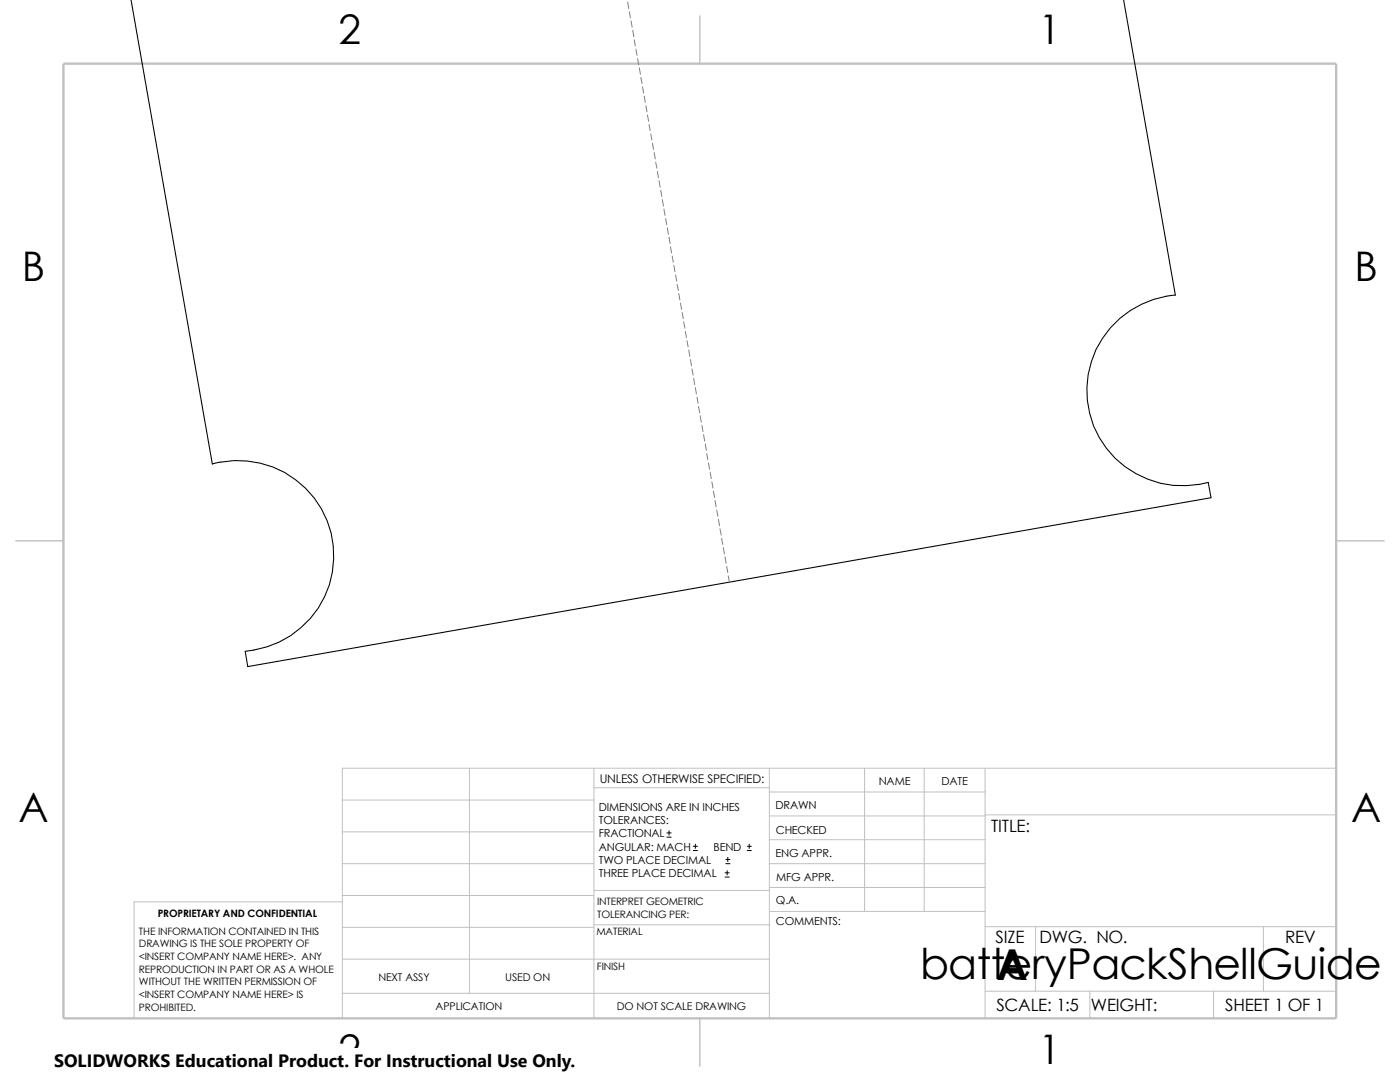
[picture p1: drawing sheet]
<svg xmlns="http://www.w3.org/2000/svg" width="279mm" height="216mm" viewBox="0 0 279 216" stroke-linecap="round" stroke-linejoin="round" font-family="sans-serif">
<defs><g id="words">
<g font-size="8.5">
<text x="183.6" y="195.3">batteryPackShellGuide</text>
<text x="198.8" y="195.5">A</text>
</g>
<g font-size="8.1">
<text x="67.6" y="8.8">2</text>
<text x="207.3" y="8.8">1</text>
<text x="4.4" y="56.1">B</text>
<text x="270.3" y="56.1">B</text>
<text x="3.7" y="164.1">A</text>
<text x="269.6" y="164.1">A</text>
<text x="67.6" y="212.3">2</text>
<text x="207.3" y="212.3">1</text>
</g>
<text font-size="3.6" x="10.8" y="213">SOLIDWORKS Educational Product. For Instructional Use Only.</text>
<g font-size="3.4">
<text x="197.8" y="166">TITLE:</text>
<text x="198.7" y="188.1">SIZE</text>
<text x="207.5" y="188.1">DWG. NO.</text>
<text x="256.5" y="188.2">REV</text>
<text x="198.8" y="201.7">SCALE: 1:5</text>
<text x="217.7" y="201.8">WEIGHT:</text>
<text x="244.5" y="201.7">SHEET 1 OF 1</text>
</g>
<text font-size="2.4" x="119.7" y="156.2">UNLESS OTHERWISE SPECIFIED:</text>
<g font-size="2.2">
<text x="119.5" y="161.8">DIMENSIONS ARE IN INCHES</text>
<text x="154.8" y="161.5">DRAWN</text>
<text x="175.4" y="156.7">NAME</text>
<text x="187.9" y="156.7">DATE</text>
<text x="119.5" y="164.4">TOLERANCES:</text>
<text x="119.5" y="167.1">FRACTIONAL</text>
<text x="154.8" y="166.3">CHECKED</text>
<text x="119.5" y="172.4">TWO PLACE DECIMAL</text>
<text x="119.5" y="169.8">ANGULAR: MACH</text>
<text x="142.4" y="169.8">BEND</text>
<text x="154.8" y="171">ENG APPR.</text>
<text x="119.5" y="175">THREE PLACE DECIMAL</text>
<text x="154.9" y="175.7">MFG APPR.</text>
<text x="154.9" y="184.7">COMMENTS:</text>
<text x="154.9" y="180.5">Q.A.</text>
</g>
<g font-size="2.1">
<text x="75.5" y="195.7">NEXT ASSY</text>
<text x="100.8" y="195.7">USED ON</text>
<text x="86.9" y="201.5">APPLICATION</text>
<text x="123.1" y="201.6">DO NOT SCALE DRAWING</text>
</g>
<g font-size="2">
<text x="31.5" y="183">PROPRIETARY AND CONFIDENTIAL</text>
<text x="119.2" y="180.6">INTERPRET GEOMETRIC</text>
<text x="119.2" y="183.1">TOLERANCING PER:</text>
<text x="27.7" y="186.5">THE INFORMATION CONTAINED IN THIS</text>
<text x="27.7" y="189.1">DRAWING IS THE SOLE PROPERTY OF</text>
<text x="27.7" y="191.6">&lt;INSERT COMPANY NAME HERE&gt;. ANY</text>
<text x="119" y="186.6">MATERIAL</text>
<text x="27.7" y="194.1">REPRODUCTION IN PART OR AS A WHOLE</text>
<text x="27.7" y="196.6">WITHOUT THE WRITTEN PERMISSION OF</text>
<text x="119.1" y="193.5">FINISH</text>
<text x="27.7" y="199.1">&lt;INSERT COMPANY NAME HERE&gt; IS</text>
<text x="27.7" y="201.7">PROHIBITED.</text>
</g>
</g></defs>
<g fill="none" stroke="#c0c0c0" stroke-width=".2">
<path d="M68.3 159.6h50.2M93.7 153.3v44.9M118.5 157.2h35M118.5 153.3v49.9M153.5 158h43.1M153.5 153.3v49.9M172.6 153.3v28.6M184.4 153.3v28.6M196.6 153.3v49.9M266.7 153.3h-198.4v49.9M68.3 180h-41.5v23.2M68.3 166h50.2"/>
<path d="M68.3 172.3h50.2M68.3 178.7h50.2M118.5 177.7h35.1M153.5 172.3h43.1M153.5 177.1h43.1M153.5 162.8h43.1M153.5 167.6h43.1M196.6 162.6h70.1M68.3 191.4h85.2M68.3 185h50.2M68.3 198.2h85.2M118.5 184.5h35.1"/>
<path d="M153.6 181.9h43M196.6 184.9h70.1M196.6 197.8h70.1M206.7 184.9v12.9M217.5 197.8v5.4M242.2 197.8v5.4M252.1 184.9v12.9"/>
</g>
<path d="M139.7 3.2v9.5M3.1 107.9h9.6M266.7 107.9h9.5M139.7 203.2v9.5" fill="none" stroke="#c0c0c0" stroke-width=".21"/>
<path d="M12.7 12.7h254v190.5h-254z" fill="none" stroke="#c0c0c0" stroke-width=".47"/>
<path d="M26.1 0l16.3 92.6a19.1 19.1 0 0 1 24 15 19.1 19.1 0 0 1-17.5 22.4l.5 3 192.3-33.7-.6-3a19.1 19.1 0 0 1-23.9-15.1 19.1 19.1 0 0 1 17.4-22.3l-10.4-58.9" fill="none" stroke="#000" stroke-width=".21"/>
<g fill="none" stroke="#000" stroke-width=".2">
<path d="M133.1 167h.8M133.1 166.2h.8M133.5 165.8v.8M138.3 169.7h.9M138.3 168.9h.9M138.8 168.4v.9M144.7 175h.8M144.7 174.2h.8M144.9 172.3h.8M144.9 171.5h.8M145.1 173.7v.9M145.2 171.1v.8"/>
<path d="M149.1 169.7h.8M149.1 168.9h.8M149.5 168.4v.9"/>
</g>
<g fill="none" stroke="#808080" stroke-width=".2">
<path d="M125.3 .4l.2 1.3M125.6 2.3l.2 1.3M125.9 4.2l.3 1.2M126.3 6.1l.2 1.2M126.6 8l.2 1.2M126.9 9.8l.2 1.2M127.3 11.7l.2 1.3M127.6 13.5l.2 1.3M127.9 15.5l.2 1.2M128.2 17.3l.2 1.3M128.6 19.2l.2 1.2M128.9 21.1l.2 1.2"/>
<path d="M129.2 22.9l.3 1.3M129.5 24.8l.3 1.3M129.9 26.7l.2 1.2M130.2 28.6l.2 1.2M130.6 30.4l.2 1.3M130.9 32.3l.2 1.3M131.2 34.2l.2 1.3M131.5 36.1l.2 1.2M131.9 38l.2 1.2M132.2 39.8l.2 1.3M132.5 41.7l.2 1.3M132.8 43.6l.3 1.2"/>
<path d="M133.2 45.5l.2 1.2M133.5 47.3l.2 1.3M133.8 49.2l.2 1.3M134.2 51.1l.2 1.2M134.5 53l.2 1.2M134.8 54.9l.2 1.2M135.1 56.7l.3 1.3M135.5 58.6l.2 1.3M135.8 60.5l.2 1.2M136.1 62.4l.3 1.2M136.4 64.2l.3 1.3M136.8 66.1l.2 1.3"/>
<path d="M137.1 68l.2 1.2M137.5 69.8l.2 1.3M137.8 71.8l.2 1.2M138.1 73.6l.2 1.2M138.4 75.5l.2 1.3M138.8 77.3l.2 1.3M139.1 79.2l.2 1.3M139.4 81.1l.3 1.3M139.7 83l.3 1.2M140.1 84.9l.2 1.2M140.4 86.7l.2 1.3M140.8 88.6l.2 1.3"/>
<path d="M141.1 90.5l.2 1.2M141.4 92.4l.2 1.2M141.7 94.2l.2 1.3M142.1 96.1l.2 1.3M142.4 98l.2 1.3M142.7 99.9l.2 1.2M143 101.8l.3 1.2M143.4 103.6l.2 1.3M143.7 105.5l.2 1.3M144 107.4l.2 1.2M144.4 109.3l.2 1.2M144.7 111.1l.2 1.3"/>
<path d="M145 113l.2 1.3M145.3 114.9l.3 1.3"/>
</g>
<path d="M10.8 209.2h104.1v6.7h-104.1z" fill="#fff"/>
<use href="#words"/>
</svg>
